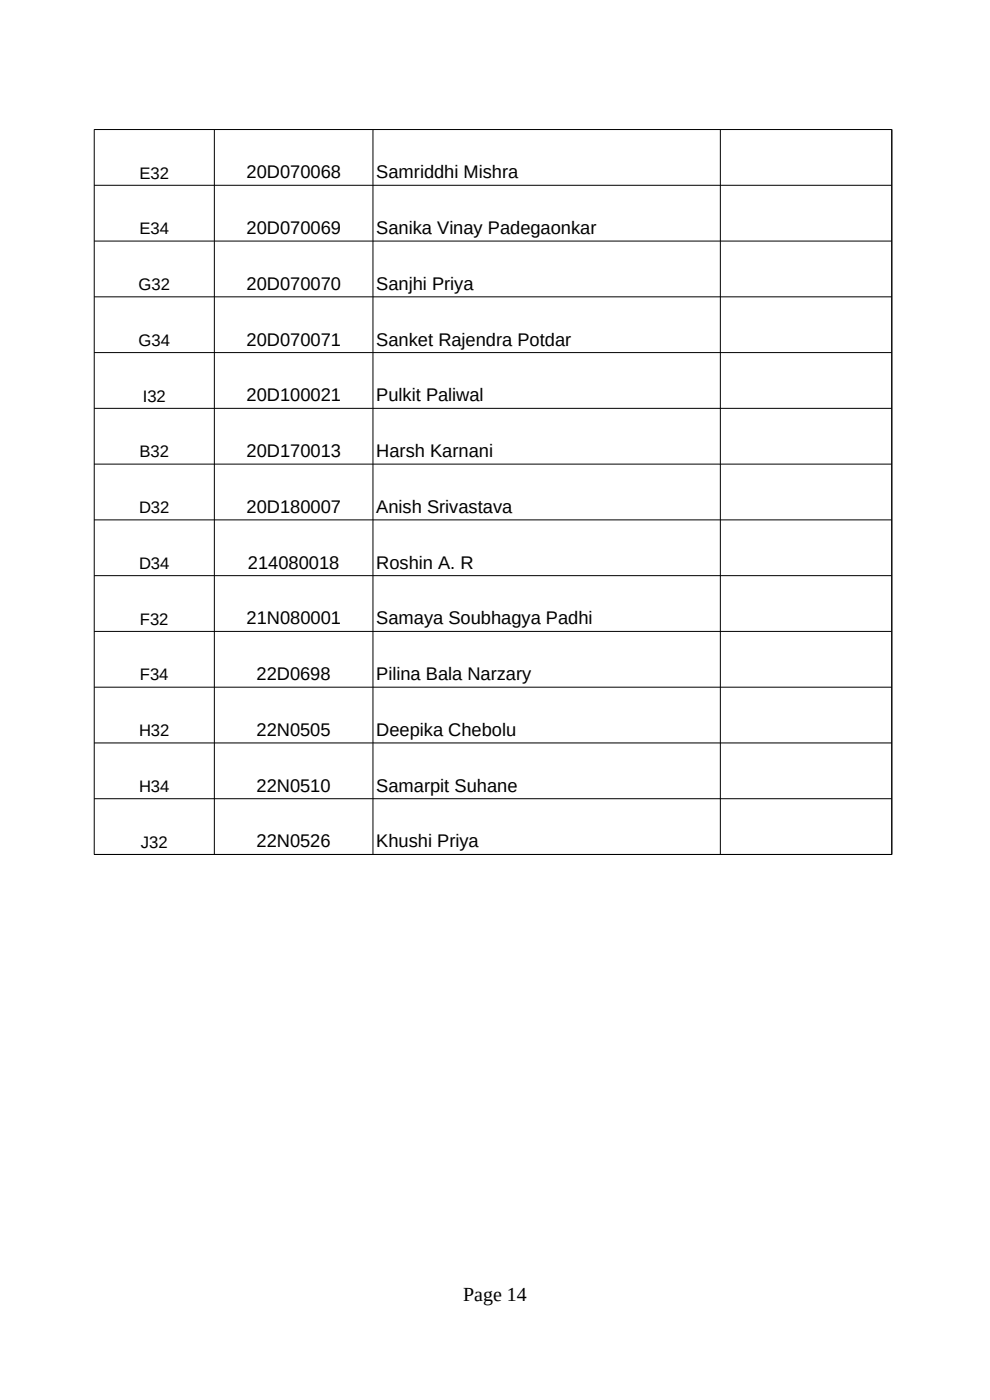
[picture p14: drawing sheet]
<svg xmlns="http://www.w3.org/2000/svg" width="210mm" height="297mm" viewBox="0 0 210 297" stroke-linecap="round" stroke-linejoin="round" font-family="sans-serif">
<defs><g id="words">
<text font-size="4.2" x="98.2" y="275.9">Page 14</text>
<g font-size="3.9">
<text x="52.3" y="37.8">20D070068</text>
<text x="79.8" y="37.8">Samriddhi Mishra</text>
<text x="52.3" y="49.6">20D070069</text>
<text x="79.8" y="49.6">Sanika Vinay Padegaonkar</text>
<text x="52.3" y="61.5">20D070070</text>
<text x="79.8" y="61.5">Sanjhi Priya</text>
<text x="52.3" y="73.3">20D070071</text>
<text x="79.8" y="73.3">Sanket Rajendra Potdar</text>
<text x="52.3" y="85.1">20D100021</text>
<text x="79.8" y="85.1">Pulkit Paliwal</text>
<text x="52.3" y="96.9">20D170013</text>
<text x="79.8" y="96.9">Harsh Karnani</text>
<text x="52.3" y="108.8">20D180007</text>
<text x="79.8" y="108.8">Anish Srivastava</text>
<text x="52.6" y="120.6">214080018</text>
<text x="79.8" y="120.6">Roshin A. R</text>
<text x="52.3" y="132.4">21N080001</text>
<text x="79.8" y="132.4">Samaya Soubhagya Padhi</text>
<text x="54.4" y="144.3">22D0698</text>
<text x="79.8" y="144.3">Pilina Bala Narzary</text>
<text x="54.4" y="156.1">22N0505</text>
<text x="79.8" y="156.1">Deepika Chebolu</text>
<text x="54.4" y="168">22N0510</text>
<text x="79.8" y="168">Samarpit Suhane</text>
<text x="54.4" y="179.8">22N0526</text>
<text x="79.8" y="179.8">Khushi Priya</text>
</g>
<g font-size="3.5">
<text x="29.6" y="37.9">E32</text>
<text x="29.6" y="49.7">E34</text>
<text x="29.4" y="61.5">G32</text>
<text x="29.4" y="73.4">G34</text>
<text x="30.3" y="85.2">I32</text>
<text x="29.6" y="97">B32</text>
<text x="29.5" y="108.9">D32</text>
<text x="29.5" y="120.7">D34</text>
<text x="29.7" y="132.5">F32</text>
<text x="29.7" y="144.4">F34</text>
<text x="29.5" y="156.2">H32</text>
<text x="29.5" y="168">H34</text>
<text x="29.9" y="179.9">J32</text>
</g>
</g></defs>
<g fill="none" stroke="#000" stroke-width=".21">
<path d="M20 39.3h169.2M45.5 27.5v153.8M79.1 27.5v153.8M152.8 27.5v153.8M189.2 27.5v153.8M189.2 27.5h-169.2v153.8h169.2M20 51.1h169.2M20 63h169.2M20 74.8h169.2M20 86.6h169.2M20 98.5h169.2M20 110.3h169.2"/>
<path d="M20 122.1h169.2M20 134h169.2M20 145.8h169.2M20 157.6h169.2M20 169.4h169.2"/>
</g>
<use href="#words"/>
</svg>
